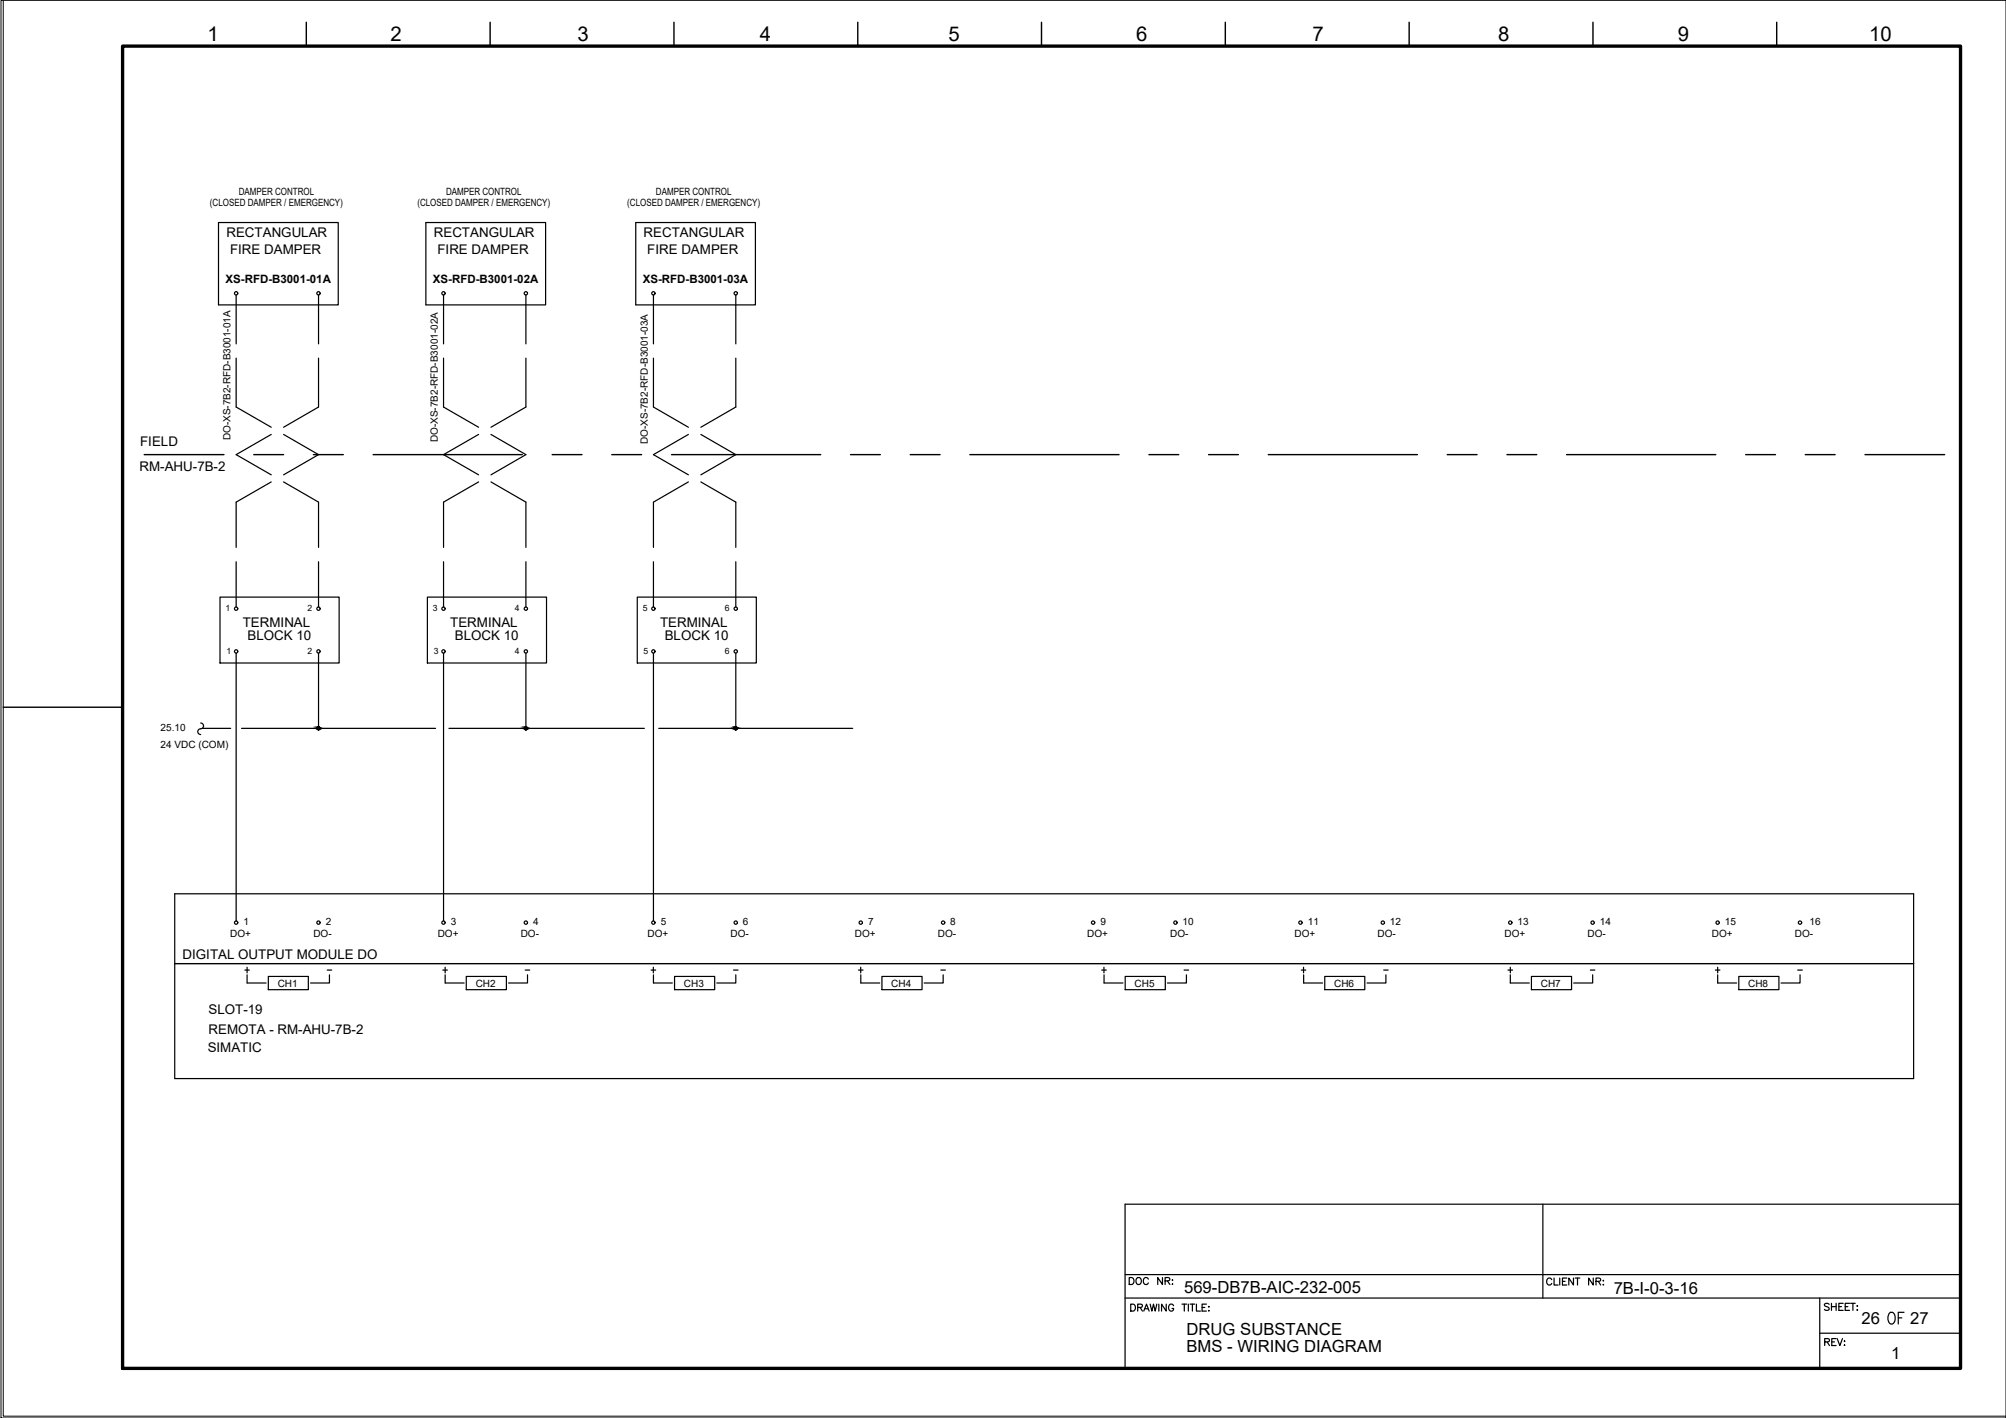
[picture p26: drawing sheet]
<svg xmlns="http://www.w3.org/2000/svg" width="420mm" height="297mm" viewBox="0 0 420 297" stroke-linecap="round" stroke-linejoin="round" font-family="sans-serif">
<defs><g id="words">
<text font-size="5.7" x="394.4" y="278.7">OF</text>
<text font-size="4.4" x="235.7" y="270.2">DOC NR:</text>
<g font-size="4.3">
<text x="43.4" y="8.6">1</text>
<text x="81.8" y="8.6">2</text>
<text x="120.9" y="8.6">3</text>
<text x="159.2" y="8.6">4</text>
<text x="198.7" y="8.6">5</text>
<text x="238" y="8.6">6</text>
<text x="274.9" y="8.6">7</text>
<text x="313.8" y="8.6">8</text>
<text x="351.4" y="8.6">9</text>
<text x="391.5" y="8.6">10</text>
</g>
<g font-size="4">
<text x="91.7" y="205">+</text>
<text x="135.5" y="205">+</text>
<text x="178.9" y="205">+</text>
</g>
<g font-size="3.5">
<text x="248" y="270.9">569-DB7B-AIC-232-005</text>
<text x="338" y="271">7B-I-0-3-16</text>
<text x="248.5" y="279.7">DRUG SUBSTANCE</text>
<text x="389.9" y="277.3">26</text>
<text x="400.1" y="277.3">27</text>
<text x="248.5" y="283.3">BMS - WIRING DIAGRAM</text>
<text x="396.1" y="284.6">1</text>
</g>
<g font-size="2.8">
<text x="47.4" y="49.6">RECTANGULAR</text>
<text x="48.2" y="53.2">FIRE DAMPER</text>
<text x="90.9" y="49.6">RECTANGULAR</text>
<text x="91.6" y="53.2">FIRE DAMPER</text>
<text x="134.8" y="49.6">RECTANGULAR</text>
<text x="135.6" y="53.2">FIRE DAMPER</text>
<text x="29.4" y="93.5">FIELD</text>
<text x="29.2" y="98.6">RM-AHU-7B-2</text>
<text x="50.9" y="131.2">TERMINAL</text>
<text x="94.3" y="131.2">TERMINAL</text>
<text x="138.3" y="131.2">TERMINAL</text>
<text x="51.9" y="134.1">BLOCK 10</text>
<text x="95.3" y="134.1">BLOCK 10</text>
<text x="139.2" y="134.1">BLOCK 10</text>
<text x="38.2" y="201">DIGITAL OUTPUT MODULE DO</text>
<text x="43.7" y="212.3">SLOT-19</text>
<text x="43.5" y="220.4">SIMATIC</text>
<text x="43.7" y="216.5">REMOTA - RM-AHU-7B-2</text>
</g>
<g font-size="2.6">
<text x="67.7" y="204.6">-</text>
<text x="109" y="204.6">-</text>
<text x="152.8" y="204.6">-</text>
<text x="196.1" y="204.6">-</text>
<text x="247.3" y="204.6">-</text>
<text x="288.9" y="204.6">-</text>
<text x="332.3" y="204.6">-</text>
<text x="375.7" y="204.6">-</text>
</g>
<g font-size="2.4">
<text x="47.2" y="59.4">XS-RFD-B3001-01A</text>
<text x="90.7" y="59.4">XS-RFD-B3001-02A</text>
<text x="134.6" y="59.4">XS-RFD-B3001-03A</text>
</g>
<g font-size="2.1">
<text x="50" y="40.8">DAMPER CONTROL</text>
<text x="93.4" y="40.8">DAMPER CONTROL</text>
<text x="137.4" y="40.8">DAMPER CONTROL</text>
<text x="44" y="43.3">(CLOSED DAMPER / EMERGENCY)</text>
<text x="87.4" y="43.3">(CLOSED DAMPER / EMERGENCY)</text>
<text x="131.4" y="43.3">(CLOSED DAMPER / EMERGENCY)</text>
<text x="48.3" y="92.3" transform="rotate(-90 48.3 92.3)">DO-XS-7B2-RFD-B3001-01A</text>
<text x="91.7" y="92.6" transform="rotate(-90 91.7 92.6)">DO-XS-7B2-RFD-B3001-02A</text>
<text x="135.7" y="93" transform="rotate(-90 135.7 93)">DO-XS-7B2-RFD-B3001-03A</text>
<text x="33.6" y="153.2">25.10</text>
<text x="33.6" y="156.7">24 VDC (COM)</text>
<text x="48.2" y="196.3">DO+</text>
<text x="51" y="193.7">1</text>
<text x="65.6" y="196.3">DO-</text>
<text x="68.2" y="193.7">2</text>
<text x="91.7" y="196.3">DO+</text>
<text x="94.4" y="193.7">3</text>
<text x="109.1" y="196.3">DO-</text>
<text x="111.7" y="193.7">4</text>
<text x="135.6" y="196.3">DO+</text>
<text x="138.4" y="193.7">5</text>
<text x="153" y="196.3">DO-</text>
<text x="155.6" y="193.7">6</text>
<text x="179" y="196.3">DO+</text>
<text x="181.8" y="193.7">7</text>
<text x="196.4" y="196.3">DO-</text>
<text x="199" y="193.7">8</text>
<text x="227.7" y="196.3">DO+</text>
<text x="230.5" y="193.7">9</text>
<text x="245.1" y="196.3">DO-</text>
<text x="247.7" y="193.7">10</text>
<text x="271.1" y="196.3">DO+</text>
<text x="273.9" y="193.7">11</text>
<text x="288.5" y="196.3">DO-</text>
<text x="291.1" y="193.7">12</text>
<text x="315.1" y="196.3">DO+</text>
<text x="317.9" y="193.7">13</text>
<text x="332.5" y="196.3">DO-</text>
<text x="335.1" y="193.7">14</text>
<text x="358.5" y="196.3">DO+</text>
<text x="361.3" y="193.7">15</text>
<text x="375.9" y="196.3">DO-</text>
<text x="379" y="193.7">16</text>
<text x="58.2" y="206.7">CH1</text>
<text x="99.6" y="206.7">CH2</text>
<text x="143.3" y="206.7">CH3</text>
<text x="186.7" y="206.7">CH4</text>
<text x="237.6" y="206.7">CH5</text>
<text x="279.4" y="206.7">CH6</text>
<text x="322.7" y="206.7">CH7</text>
<text x="366.2" y="206.7">CH8</text>
</g>
<g font-size="1.8">
<text x="47.2" y="128.1">1</text>
<text x="64.4" y="128.1">2</text>
<text x="90.7" y="128.1">3</text>
<text x="107.9" y="128.1">4</text>
<text x="134.6" y="128.1">5</text>
<text x="151.8" y="128.1">6</text>
<text x="47.4" y="136.9">1</text>
<text x="64.4" y="137">2</text>
<text x="90.9" y="136.9">3</text>
<text x="107.9" y="137">4</text>
<text x="134.8" y="136.9">5</text>
<text x="151.8" y="137">6</text>
</g>
</g></defs>
<!-- layer: G-TTLB-TTLB -->
<path d="M25.7 9.7h384.9v276.9h-384.9z" fill="none" stroke="#000" stroke-width=".7"/>
<!-- layer: G-TTLB-OTLN -->
<path d="M.7 .1v296.6h419.4" fill="none" stroke="#000" stroke-width=".21"/>
<!-- layer: G-TTLB-INDX -->
<path d="M64.2 4.7v5M102.7 4.7v5M141.2 4.7v5M179.7 4.7v5M218.1 4.7v5M256.6 4.7v5M295.1 4.7v5M333.7 4.7v5M372.1 4.7v5M.7 148.2h25" fill="none" stroke="#000" stroke-width=".3"/>
<!-- layer: LGSP IA4$0$LG_PLOT -->
<path d="M323.2 252.3v19.6M235.6 267h175M235.6 271.9h175M381.1 279.3h29.5M381.1 271.9v14.7M235.6 286.6h175" fill="none" stroke="#000" stroke-width=".25"/>
<!-- layer: LG_PLOT -->
<g fill="none" stroke="#000" stroke-width=".25">
<path d="M410.6 252.3h-175v34.3M236.8 273.2h.5a.78 .78 0 0 1 .5 .7 .78 .78 0 0 1-.5 .7h-.5zM238.3 273.9l.8-.1 .2-.3-.4-.3h-.6v1.4M238.8 273.9l.5 .7M239.6 274.6l.5-1.4 .6 1.4M239.8 274.2h.7M240.9 273.2l.4 1.4 .3-1.4 .4 1.4 .3-1.4M242.7 273.2v1.4M244.3 273.2v1.4l-1-1.4v1.4M245.8 273.5a.53 .53 0 0 0-.6-.3 .53 .53 0 0 0-.4 .5v.4a.52 .52 0 0 0 .5 .6 .52 .52 0 0 0 .5-.6h-.3M247.6 273.2h1M248.1 273.2v1.4"/>
<path d="M248.9 273.2v1.4M249.3 273.2h.9M249.7 273.2v1.4M250.6 273.2v1.4h.8M251.8 273.9h.5M252.7 273.2h-.9v1.4h.9M253.1 273.7h.2zM253.1 274.6h.2zM325 268.1a.55 .55 0 0 0-.6-.4 .55 .55 0 0 0-.4 .6v.3a.55 .55 0 0 0 .4 .6 .55 .55 0 0 0 .6-.4M325.5 267.7v1.5h.8M326.7 267.7v1.5M327.3 268.4h.5"/>
<path d="M328.2 267.7h-.9v1.5h.9M329.6 267.7v1.5l-1-1.5v1.5M329.9 267.7h1M330.4 267.7v1.5M333.7 267.7v1.5l-1-1.5v1.5M334.3 268.4h.8l.2-.3-.1-.2-.9-.2v1.5M334.8 268.4l.5 .8M335.7 268.3h.2zM335.7 269.1h.2zM383.1 273.2a.56 .56 0 0 0-.5-.2 .56 .56 0 0 0-.5 .4l1 .7v.2l-.3 .2-.7-.2M383.6 273v1.5M383.6 273.7h1"/>
<path d="M384.6 273v1.5M385.1 273.7h.6M386.1 273h-1v1.5h1M386.5 273.7h.5M387.4 273h-.9v1.5h.9M387.6 273h1M388.1 273v1.5M388.9 273.6h.2zM389 274.3v.2zM382.2 281.1l.8-.1 .2-.2-.1-.3-.9-.1v1.5M382.7 281.1l.5 .8M383.7 281.1h.5"/>
<path d="M384.6 280.4h-.9v1.5h.9M384.8 280.4l.6 1.5 .5-1.5M386.3 281h.1zM386.3 281.8h.1z"/>
</g>
<!-- layer: I_LIMIT_LINE -->
<g fill="none" stroke="#000" stroke-width=".3">
<path d="M30.2 95.2h16.7M53.1 95.2h6.3M65.6 95.2h6.3M78.1 95.2h31.3M115.7 95.2h6.2M128.1 95.2h6.3M140.7 95.2h31.2M178.1 95.2h6.3M190.6 95.2h6.3M203.1 95.2h31.3M240.6 95.2h6.3M253.1 95.2h6.3"/>
<path d="M265.6 95.2h31.3M303.1 95.2h6.3M315.6 95.2h6.3M328.1 95.2h31.3M365.6 95.2h6.3M378.1 95.2h6.3M390.6 95.2h16.7"/>
</g>
<!-- layer: 0 -->
<g fill="none" stroke="#000" stroke-width=".25">
<path d="M42.4 152.6h5.9M50.6 152.6h40.6M94 152.6h41M138 152.6h40.6M400.8 187.2v38.7"/>
<circle cx="66.7" cy="152.6" r=".31"/>
<circle cx="110.1" cy="152.6" r=".31"/>
<circle cx="154.1" cy="152.6" r=".31"/>
</g>
<!-- layer: I_DATA -->
<g fill="none" stroke="#000" stroke-width=".25">
<path d="M45.8 46.6h25v17.3h-25zM89.2 46.6h25.1v17.3h-25.1zM133.2 46.6h25v17.3h-25zM46.1 125.1h24.9v13.8h-24.9zM89.5 125.1h25v13.8h-25zM133.5 125.1h24.9v13.8h-24.9zM400.8 187.2h-364.2v38.7h364.2M36.6 201.9h364.2M51.3 203.2h.9M51.8 204.2v1.7h3.9M51.8 202.6v1.2M56.2 204.5h8.4v2.8h-8.4z"/>
<path d="M69 204.2v1.7h-4M93.2 205.9h4M97.7 204.5h8.4v2.8h-8.4zM110.5 204.2v1.7h-4M136.9 205.9h3.9M141.3 204.5h8.4v2.8h-8.4zM154.1 204.2v1.7h-4M180.3 205.9h4M184.7 204.5h8.4v2.8h-8.4zM197.5 204.2v1.7h-3.9M230.8 203.2h.9M231.2 202.6v1.2"/>
<path d="M231.2 204.2v1.7h4M235.7 204.5h8.4v2.8h-8.4zM248.5 204.2v1.7h-4M272.6 203.2h.9M273 202.6v1.2M273.1 204.2v1.7h3.9M277.5 204.5h8.4v2.8h-8.4zM290.3 204.2v1.7h-4M315.8 203.2h1M316.3 204.2v1.7h4M316.3 202.6v1.2M320.8 204.5h8.4v2.8h-8.4z"/>
<path d="M333.6 204.2v1.7h-4M359.3 203.2h.9M359.8 204.2v1.7h3.9M359.8 202.6v1.2M364.2 204.5h8.4v2.8h-8.4zM377 204.2v1.7h-4"/>
<circle cx="49.5" cy="61.4" r=".35"/>
<circle cx="66.7" cy="61.4" r=".35"/>
<circle cx="92.9" cy="61.4" r=".35"/>
<circle cx="110.1" cy="61.4" r=".35"/>
<circle cx="136.9" cy="61.4" r=".35"/>
<circle cx="154.1" cy="61.4" r=".35"/>
<circle cx="49.5" cy="127.5" r=".35"/>
<circle cx="49.5" cy="136.5" r=".35"/>
<circle cx="66.7" cy="127.5" r=".35"/>
<circle cx="66.7" cy="136.5" r=".35"/>
<circle cx="92.9" cy="136.5" r=".35"/>
<circle cx="92.9" cy="127.5" r=".35"/>
<circle cx="110.1" cy="127.5" r=".35"/>
<circle cx="110.1" cy="136.5" r=".35"/>
<circle cx="136.9" cy="127.5" r=".35"/>
<circle cx="136.9" cy="136.5" r=".35"/>
<circle cx="154.1" cy="127.5" r=".35"/>
<circle cx="154.1" cy="136.5" r=".35"/>
<circle cx="49.5" cy="193.3" r=".35"/>
<circle cx="66.7" cy="193.3" r=".35"/>
<circle cx="92.9" cy="193.3" r=".35"/>
<circle cx="110.1" cy="193.3" r=".35"/>
<circle cx="136.9" cy="193.3" r=".35"/>
<circle cx="154.1" cy="193.3" r=".35"/>
<circle cx="180.3" cy="193.3" r=".35"/>
<circle cx="197.5" cy="193.3" r=".35"/>
<circle cx="228.9" cy="193.3" r=".35"/>
<circle cx="246.2" cy="193.3" r=".35"/>
<circle cx="272.4" cy="193.3" r=".35"/>
<circle cx="289.6" cy="193.3" r=".35"/>
<circle cx="316.3" cy="193.3" r=".35"/>
<circle cx="333.6" cy="193.3" r=".35"/>
<circle cx="359.8" cy="193.3" r=".35"/>
<circle cx="377" cy="193.3" r=".35"/>
</g>
<!-- layer: I_TABS -->
<g fill="none" stroke="#000" stroke-width=".25">
<path d="M49.5 61.8v10.2M49.5 75v10.3l7.3 4.2M66.7 61.8v10.2M66.7 75v10.3l-7.3 4.2M92.9 61.8v10.2M92.9 75v10.3l7.3 4.2M110.2 61.8v10.2M110.2 75v10.3l-7.4 4.2M136.9 61.8v10.2M136.9 75v10.3l7.3 4.2M154.1 61.8v10.2M154.1 75v10.3l-7.3 4.2"/>
<path d="M56.8 91l-7.3 4.2 7.3 4.3M59.4 91l7.3 4.2-7.3 4.3M100.2 91l-7.3 4.2 7.3 4.3M102.8 91l7.4 4.2-7.4 4.3M144.2 91l-7.3 4.2 7.3 4.3M146.8 91l7.3 4.2-7.3 4.3M49.5 117.7v9.5M56.8 101l-7.3 4.2v9.5M59.4 101l7.3 4.2v9.5M66.7 117.7v9.5M92.9 117.7v9.5M100.2 101l-7.3 4.2v9.5"/>
<path d="M102.8 101l7.4 4.2v9.5M110.2 117.7v9.5M136.9 117.7v9.5M144.2 101l-7.3 4.2v9.5M146.8 101l7.3 4.2v9.5M154.1 117.7v9.5M49.5 136.8v56.1M66.7 136.8v15.8M92.9 136.8v56.1M110.2 136.8v15.8M136.9 136.8v56.1M154.1 136.8v15.8"/>
<path d="M42 151.5a.64 .64 0 0 1 .6 .7 .64 .64 0 0 1-.8 .5 .6 .6 0 0 0-.4 .7 .6 .6 0 0 0 .6 .5"/>
</g>
<!-- layer: 0 -->
<g fill="#000" stroke="#000" stroke-width=".21">
<path d="M66.6 152.3h.1zM110 152.3h.2zM154 152.3h.1z"/>
<path d="M66.6 152.3h.1zM66.6 152.3h.1z"/>
<path d="M66.6 152.3h.1zM66.5 152.3h.2z"/>
<path d="M66.5 152.3l.2 .1zM66.5 152.3l.2 .1z"/>
<path d="M66.5 152.4h.2zM66.5 152.4h.2z"/>
<path d="M66.5 152.4l.2 .1zM66.5 152.4l.2 .1z"/>
<path d="M66.4 152.5h.3zM66.4 152.5h.3z"/>
<path d="M66.4 152.5l.3 .1zM66.4 152.5l.3 .1z"/>
<path d="M66.6 152.9h.2zM66.6 152.9h.2z"/>
<path d="M66.7 152.3h.1zM66.7 152.3h.1z"/>
<path d="M66.7 152.3h.2zM66.7 152.3h.2z"/>
<path d="M66.6 152.9h.3zM66.6 152.9h.2z"/>
<path d="M66.7 152.3h.2zM66.7 152.3h.2z"/>
<path d="M66.5 152.8h.4zM66.5 152.8l.4 .1z"/>
<path d="M66.7 152.3l.3 .1zM66.7 152.3l.3 .1z"/>
<path d="M66.7 152.4h.3zM66.7 152.4h.3z"/>
<path d="M66.5 152.8h.5zM66.5 152.8h.4z"/>
<path d="M66.7 152.4l.3 .1zM66.7 152.4l.3 .1z"/>
<path d="M66.5 152.7h.5zM66.5 152.7l.5 .1z"/>
<path d="M66.7 152.5h.3zM66.7 152.5h.3z"/>
<path d="M66.4 152.7h.6zM66.4 152.7h.6z"/>
<path d="M66.7 152.5l.3 .1zM66.7 152.5l.3 .1z"/>
<path d="M66.4 152.6h.6zM66.4 152.6h.6z"/>
<path d="M66.4 152.6h.6zM66.4 152.6l.6 .1z"/>
<path d="M110 152.3h.2zM110 152.3h.2z"/>
<path d="M110 152.3h.2zM110 152.3h.2z"/>
<path d="M110 152.3l.2 .1zM110 152.3l.2 .1z"/>
<path d="M109.9 152.4h.3zM109.9 152.4h.3z"/>
<path d="M109.9 152.4l.3 .1zM109.9 152.4l.3 .1z"/>
<path d="M109.9 152.5h.3zM109.9 152.5h.3z"/>
<path d="M109.9 152.5l.3 .1zM109.9 152.5l.3 .1z"/>
<path d="M110.1 152.9h.1zM110.1 152.9h.1z"/>
<path d="M110.2 152.3h.1zM110.2 152.3h.1z"/>
<path d="M110.2 152.3h.1zM110.2 152.3h.1z"/>
<path d="M110 152.9h.3zM110 152.9h.2z"/>
<path d="M110.2 152.3h.2zM110.2 152.3h.2z"/>
<path d="M110 152.8h.3zM110 152.8l.3 .1z"/>
<path d="M110.2 152.3l.2 .1zM110.2 152.3l.2 .1z"/>
<path d="M110.2 152.4h.2zM110.2 152.4h.2z"/>
<path d="M109.9 152.8h.5zM109.9 152.8h.4z"/>
<path d="M110.2 152.4l.2 .1zM110.2 152.4l.2 .1z"/>
<path d="M109.9 152.7h.5zM109.9 152.7l.5 .1z"/>
<path d="M110.2 152.5h.3zM110.2 152.5h.3z"/>
<path d="M109.9 152.7h.5zM109.9 152.7h.5z"/>
<path d="M110.2 152.5l.3 .1zM110.2 152.5l.3 .1z"/>
<path d="M109.9 152.6h.6zM109.9 152.6h.6z"/>
<path d="M109.9 152.6h.6zM109.9 152.6l.5 .1z"/>
<path d="M154 152.3h.1zM154 152.3h.1z"/>
<path d="M154 152.3h.1zM153.9 152.3h.2z"/>
<path d="M153.9 152.3l.2 .1zM153.9 152.3l.2 .1z"/>
<path d="M153.9 152.4h.2zM153.8 152.4h.3z"/>
<path d="M153.8 152.4l.3 .1zM153.8 152.4l.3 .1z"/>
<path d="M153.8 152.5h.3zM153.8 152.5h.3z"/>
<path d="M153.8 152.5l.3 .1zM153.8 152.5l.3 .1z"/>
<path d="M154 152.9h.2zM154 152.9h.1z"/>
<path d="M154.1 152.3h.1zM154.1 152.3h.1z"/>
<path d="M154.1 152.3h.2zM154.1 152.3h.2z"/>
<path d="M154 152.9h.2zM154 152.9h.2z"/>
<path d="M154.1 152.3h.2zM154.1 152.3h.2z"/>
<path d="M153.9 152.8h.4zM153.9 152.8l.3 .1z"/>
<path d="M154.1 152.3l.2 .1zM154.1 152.3l.2 .1z"/>
<path d="M153.9 152.8h.4zM153.9 152.8h.4z"/>
<path d="M154.1 152.4h.3zM154.1 152.4h.3z"/>
<path d="M154.1 152.4l.3 .1zM154.1 152.4l.3 .1z"/>
<path d="M153.8 152.7h.6zM153.8 152.7l.5 .1z"/>
<path d="M154.1 152.5h.3zM154.1 152.5h.3z"/>
<path d="M153.8 152.7h.6zM153.8 152.7h.6z"/>
<path d="M154.1 152.5l.3 .1zM154.1 152.5l.3 .1z"/>
<path d="M153.8 152.6h.6zM153.8 152.6h.6z"/>
<path d="M153.8 152.6h.6zM153.8 152.6l.6 .1z"/>
</g>
<path d="M.2 .1h420v296.9h-420z" fill="none" stroke="#000" stroke-width=".21"/>
<use href="#words"/>
</svg>
